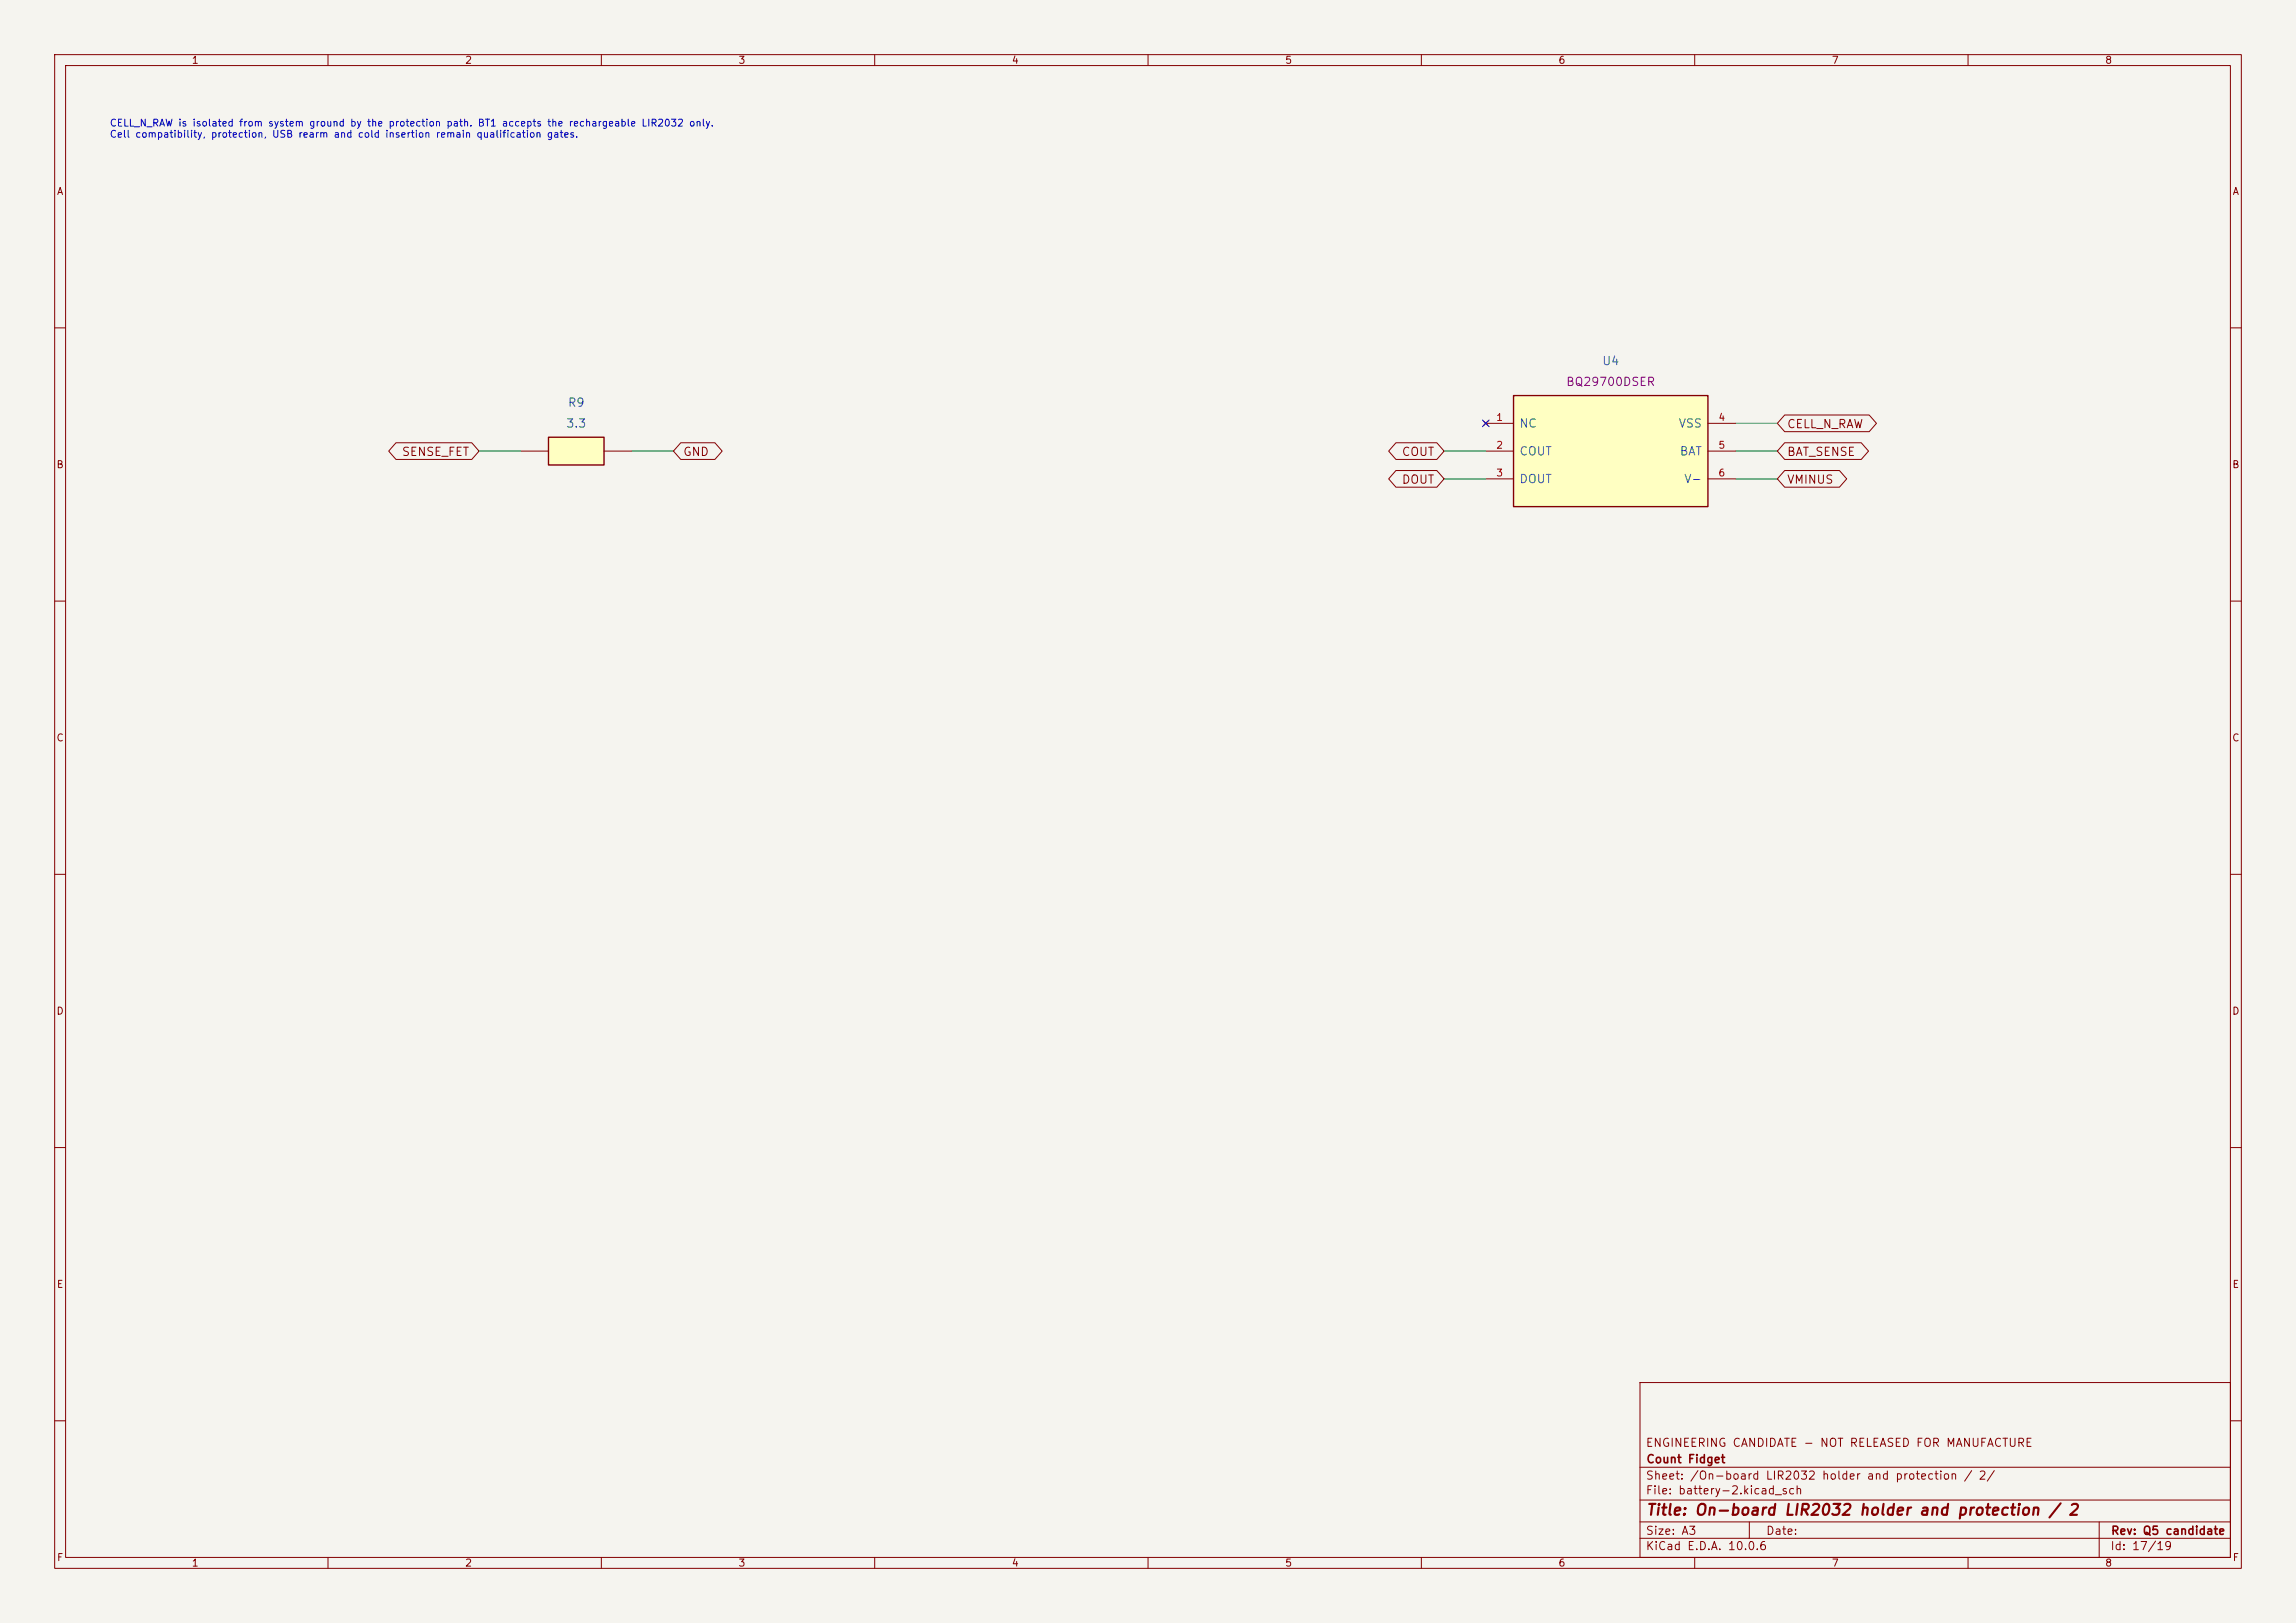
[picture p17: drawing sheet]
(kicad_sch (version 20250114) (generator "eeschema") (generator_version "10.0") (paper "A3") (title_block (title "On-board LIR2032 holder and protection / 2") (rev "Q5 candidate")
   (company "Count Fidget") (comment 1 "ENGINEERING CANDIDATE - NOT RELEASED FOR MANUFACTURE"))
(lib_symbols (symbol "CountFidgetQ5:R9" (pin_names (offset 1.016) hide) (pin_numbers hide) (exclude_from_sim no) (in_bom yes) (on_board yes)
   (property "Reference" "R" (at 0 6.35 0) (effects (font (size 1.27 1.27)))) (property "Value" "0603WAF330KT5E" (at 0 -6.35 0) (effects (font (size 1.27 1.27))))
   (property "Footprint" "CountFidgetQ5:Resistor_SMD_R_0603_1608Metric" (at 0 0 0) (effects (font (size 1.27 1.27)) (hide yes)))
   (symbol "R9_0_1" (rectangle (start -5.08 2.54) (end 5.08 -2.54) (stroke (width 0.254) (type default)) (fill (type background)))) (symbol "R9_1_1" (pin passive line (at -10.16 0 0) (length 5.08) (name "1" (effects (font (size 1.524 1.524)))) (number "1" (effects (font (size 1.27 1.27)))))(pin passive line (at 10.16 0 180) (length 5.08) (name "2" (effects (font (size 1.524 1.524)))) (number "2" (effects (font (size 1.27 1.27)))))))
(symbol "CountFidgetQ5:U4" (pin_names (offset 1.016))  (exclude_from_sim no) (in_bom yes) (on_board yes)
   (property "Reference" "U" (at 0 13.97 0) (effects (font (size 1.27 1.27)))) (property "Value" "BQ29700DSER" (at 0 -13.97 0) (effects (font (size 1.27 1.27))))
   (property "Footprint" "CountFidgetQ5:Package_SON_WSON-6_1.5x1.5mm_P0.5mm" (at 0 0 0) (effects (font (size 1.27 1.27)) (hide yes)))
   (symbol "U4_0_1" (rectangle (start -17.78 10.16) (end 17.78 -10.16) (stroke (width 0.254) (type default)) (fill (type background)))) (symbol "U4_1_1" (pin no_connect line (at -22.86 5.08 0) (length 5.08) (name "NC" (effects (font (size 1.524 1.524)))) (number "1" (effects (font (size 1.27 1.27)))))(pin output line (at -22.86 0.0 0) (length 5.08) (name "COUT" (effects (font (size 1.524 1.524)))) (number "2" (effects (font (size 1.27 1.27)))))(pin output line (at -22.86 -5.08 0) (length 5.08) (name "DOUT" (effects (font (size 1.524 1.524)))) (number "3" (effects (font (size 1.27 1.27)))))(pin power_in line (at 22.86 5.08 180) (length 5.08) (name "VSS" (effects (font (size 1.524 1.524)))) (number "4" (effects (font (size 1.27 1.27)))))(pin power_in line (at 22.86 0.0 180) (length 5.08) (name "BAT" (effects (font (size 1.524 1.524)))) (number "5" (effects (font (size 1.27 1.27)))))(pin input line (at 22.86 -5.08 180) (length 5.08) (name "V-" (effects (font (size 1.524 1.524)))) (number "6" (effects (font (size 1.27 1.27))))))))
(text "CELL_N_RAW is isolated from system ground by the protection path. BT1 accepts the rechargeable LIR2032 only.\nCell compatibility, protection, USB rearm and cold insertion remain qualification gates." (at 20 22 0) (effects (font (size 1.27 1.27)) (justify left top)))
(symbol (lib_id "CountFidgetQ5:R9") (at 105.41 82.55 0) (unit 1) (exclude_from_sim no) (in_bom yes) (on_board yes) (dnp no) (property "Reference" "R9" (at 105.41 73.66 0) (effects (font (size 1.524 1.524)))) (property "Value" "3.3" (at 105.41 77.46999999999998 0) (effects (font (size 1.524 1.524))))
   (property "Footprint" "CountFidgetQ5:Resistor_SMD_R_0603_1608Metric" (at 105.41 82.55 0) (effects (font (size 1.27 1.27)) (hide yes))) (property "MPN" "0603WAF330KT5E" (at 105.41 77.46999999999998 0) (effects (font (size 1.524 1.524)) (hide yes)))
   (property "Description" "1%, 0603, 0.1 W" (at 105.41 82.55 0) (effects (font (size 1.27 1.27)) (hide yes))) (pin "1")(pin "2"))
(wire (pts (xy 95.25 82.55) (xy 87.63 82.55)) (stroke (width 0) (type default)))
(global_label "SENSE_FET" (shape bidirectional) (at 87.63 82.55 180) (effects (font (size 1.524 1.524)) (justify right))
   (property "Intersheetrefs" "${INTERSHEET_REFS}" (at 87.63 82.55 0) (effects (font (size 1.27 1.27)) (hide yes))))
(wire (pts (xy 115.57 82.55) (xy 123.19 82.55)) (stroke (width 0) (type default)))
(global_label "GND" (shape bidirectional) (at 123.19 82.55 0) (effects (font (size 1.524 1.524)) (justify left))
   (property "Intersheetrefs" "${INTERSHEET_REFS}" (at 123.19 82.55 0) (effects (font (size 1.27 1.27)) (hide yes))))
(symbol (lib_id "CountFidgetQ5:U4") (at 294.64 82.55 0) (unit 1) (exclude_from_sim no) (in_bom yes) (on_board yes) (dnp no) (property "Reference" "U4" (at 294.64 66.04 0) (effects (font (size 1.524 1.524)))) (property "Value" "Cell protector" (at 294.64 69.85 0) (effects (font (size 1.524 1.524)) (hide yes)))
   (property "Footprint" "CountFidgetQ5:Package_SON_WSON-6_1.5x1.5mm_P0.5mm" (at 294.64 82.55 0) (effects (font (size 1.27 1.27)) (hide yes))) (property "MPN" "BQ29700DSER" (at 294.64 69.85 0) (effects (font (size 1.524 1.524))))
   (property "Description" "" (at 294.64 82.55 0) (effects (font (size 1.27 1.27)) (hide yes))) (pin "1")(pin "2")(pin "3")(pin "4")(pin "5")(pin "6"))
(no_connect (at 271.78 77.47))
(wire (pts (xy 271.78 82.55) (xy 264.16 82.55)) (stroke (width 0) (type default)))
(global_label "COUT" (shape bidirectional) (at 264.16 82.55 180) (effects (font (size 1.524 1.524)) (justify right))
   (property "Intersheetrefs" "${INTERSHEET_REFS}" (at 264.16 82.55 0) (effects (font (size 1.27 1.27)) (hide yes))))
(wire (pts (xy 271.78 87.63) (xy 264.16 87.63)) (stroke (width 0) (type default)))
(global_label "DOUT" (shape bidirectional) (at 264.16 87.63 180) (effects (font (size 1.524 1.524)) (justify right))
   (property "Intersheetrefs" "${INTERSHEET_REFS}" (at 264.16 87.63 0) (effects (font (size 1.27 1.27)) (hide yes))))
(wire (pts (xy 317.5 77.47) (xy 325.12 77.47)) (stroke (width 0) (type default)))
(global_label "CELL_N_RAW" (shape bidirectional) (at 325.12 77.47 0) (effects (font (size 1.524 1.524)) (justify left))
   (property "Intersheetrefs" "${INTERSHEET_REFS}" (at 325.12 77.47 0) (effects (font (size 1.27 1.27)) (hide yes))))
(wire (pts (xy 317.5 82.55) (xy 325.12 82.55)) (stroke (width 0) (type default)))
(global_label "BAT_SENSE" (shape bidirectional) (at 325.12 82.55 0) (effects (font (size 1.524 1.524)) (justify left))
   (property "Intersheetrefs" "${INTERSHEET_REFS}" (at 325.12 82.55 0) (effects (font (size 1.27 1.27)) (hide yes))))
(wire (pts (xy 317.5 87.63) (xy 325.12 87.63)) (stroke (width 0) (type default)))
(global_label "VMINUS" (shape bidirectional) (at 325.12 87.63 0) (effects (font (size 1.524 1.524)) (justify left))
   (property "Intersheetrefs" "${INTERSHEET_REFS}" (at 325.12 87.63 0) (effects (font (size 1.27 1.27)) (hide yes)))))
